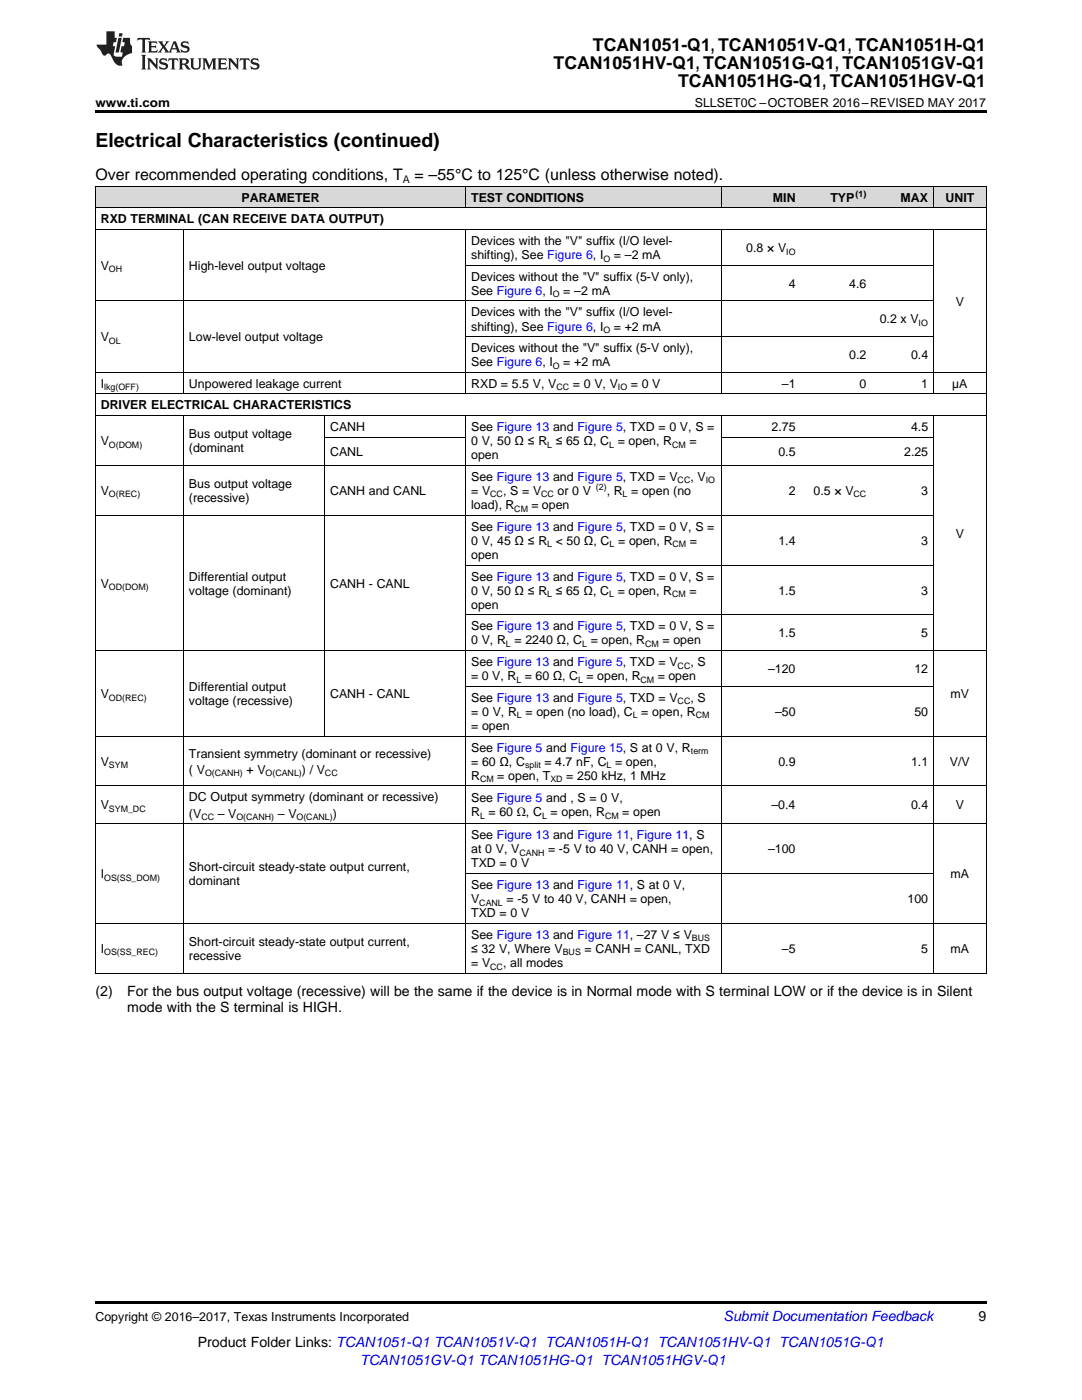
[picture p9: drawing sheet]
<svg xmlns="http://www.w3.org/2000/svg" width="216mm" height="279mm" viewBox="0 0 216 279" stroke-linecap="round" stroke-linejoin="round" font-family="sans-serif">
<defs><g id="words">
<text font-size="3.9" x="19" y="29.3">Electrical Characteristics (continued)</text>
<g font-size="3.5">
<text x="118.3" y="10.2">TCAN1051-Q1, TCAN1051V-Q1, TCAN1051H-Q1</text>
<text x="110.5" y="13.8">TCAN1051HV-Q1, TCAN1051G-Q1, TCAN1051GV-Q1</text>
<text x="135.3" y="17.3">TCAN1051HG-Q1, TCAN1051HGV-Q1</text>
</g>
<g font-size="3.2">
<text x="19" y="36">Over recommended operating conditions, T</text>
<text x="82.7" y="36">= –55°C to 125°C (unless otherwise noted).</text>
</g>
<g font-size="2.8">
<text x="19" y="198.9">(2)</text>
<text x="25.4" y="198.9">For the bus output voltage (recessive) will be the same if the device is in Normal mode with S terminal LOW or if the device is in Silent</text>
<text x="25.4" y="202">mode with the S terminal is HIGH.</text>
<text x="195.3" y="263.6">9</text>
<text x="39.5" y="268.9">Product Folder Links: TCAN1051-Q1 TCAN1051V-Q1 TCAN1051H-Q1 TCAN1051HV-Q1 TCAN1051G-Q1</text>
</g>
<g font-size="2.8" fill="#0000c8">
<text x="144.4" y="263.6">Submit Documentation Feedback</text>
<text x="71.9" y="272.4">TCAN1051GV-Q1 TCAN1051HG-Q1 TCAN1051HGV-Q1</text>
</g>
<g font-size="2.5">
<text x="19" y="21.4">www.ti.com</text>
<text x="138.6" y="21.4">SLLSET0C –OCTOBER 2016–REVISED MAY 2017</text>
<text x="48.2" y="40.3">PARAMETER</text>
<text x="94" y="40.3">TEST CONDITIONS</text>
<text x="154.2" y="40.3">MIN</text>
<text x="165.7" y="40.3">TYP</text>
<text x="179.7" y="40.3">MAX</text>
<text x="188.7" y="40.3">UNIT</text>
<text x="20.1" y="44.6">RXD TERMINAL (CAN RECEIVE DATA OUTPUT)</text>
<text x="20.1" y="53.9">V</text>
<text x="37.7" y="53.9">High-level output voltage</text>
<text x="94" y="48.9">Devices with the &quot;V&quot; suffix (I/O level-</text>
<text x="94" y="51.7">shifting), See Figure 6, I</text>
<text x="122.5" y="51.7">= –2 mA</text>
<text x="148.9" y="50.3">0.8 × V</text>
<text x="94" y="56">Devices without the &quot;V&quot; suffix (5-V only),</text>
<text x="94" y="58.8">See Figure 6, I</text>
<text x="112.4" y="58.8">= –2 mA</text>
<text x="157.4" y="57.4">4</text>
<text x="169.4" y="57.4">4.6</text>
<text x="94" y="63.1">Devices with the &quot;V&quot; suffix (I/O level-</text>
<text x="94" y="66">shifting), See Figure 6, I</text>
<text x="122.5" y="66">= +2 mA</text>
<text x="175.5" y="64.6">0.2 x V</text>
<text x="190.7" y="61">V</text>
<text x="20.1" y="68.1">V</text>
<text x="37.7" y="68.1">Low-level output voltage</text>
<text x="94" y="70.3">Devices without the &quot;V&quot; suffix (5-V only),</text>
<text x="169.4" y="71.7">0.2</text>
<text x="181.8" y="71.7">0.4</text>
<text x="20.1" y="77.4">I</text>
<text x="37.7" y="77.4">Unpowered leakage current</text>
<text x="94" y="73.1">See Figure 6, I</text>
<text x="94" y="77.4">RXD = 5.5 V, V</text>
<text x="112.4" y="73.1">= +2 mA</text>
<text x="114.3" y="77.4">= 0 V, V</text>
<text x="125.9" y="77.4">= 0 V</text>
<text x="156" y="77.4">–1</text>
<text x="171.5" y="77.4">0</text>
<text x="183.8" y="77.4">1</text>
<text x="190" y="77.4">µA</text>
<text x="20.1" y="81.7">DRIVER ELECTRICAL CHARACTERISTICS</text>
<text x="20.1" y="88.8">V</text>
<text x="37.7" y="87.4">Bus output voltage</text>
<text x="65.9" y="86">CANH</text>
<text x="94" y="86">See Figure 13 and Figure 5, TXD = 0 V, S =</text>
<text x="94" y="88.8">0 V, 50 Ω ≤ R ≤ 65 Ω, C = open, R</text>
<text x="137.6" y="88.8">=</text>
<text x="154" y="86">2.75</text>
<text x="181.8" y="86">4.5</text>
<text x="37.7" y="90.2">(dominant</text>
<text x="65.9" y="91">CANL</text>
<text x="94" y="91.7">open</text>
<text x="94" y="96">See Figure 13 and Figure 5, TXD = V</text>
<text x="137.8" y="96">, V</text>
<text x="155.3" y="91">0.5</text>
<text x="180.4" y="91">2.25</text>
<text x="20.1" y="98.8">V</text>
<text x="37.7" y="97.4">Bus output voltage</text>
<text x="37.7" y="100.2">(recessive)</text>
<text x="65.9" y="98.8">CANH and CANL</text>
<text x="94" y="98.8">= V</text>
<text x="94" y="101.6">load), R</text>
<text x="100.4" y="98.8">, S = V</text>
<text x="106" y="101.6">= open</text>
<text x="111.3" y="98.8">or 0 V</text>
<text x="121.1" y="98.8">, R = open (no</text>
<text x="157.4" y="98.8">2</text>
<text x="162.3" y="98.8">0.5 × V</text>
<text x="183.8" y="98.8">3</text>
<text x="94" y="105.9">See Figure 13 and Figure 5, TXD = 0 V, S =</text>
<text x="190.7" y="107.3">V</text>
<text x="94" y="108.7">0 V, 45 Ω ≤ R &lt; 50 Ω, C = open, R</text>
<text x="94" y="111.5">open</text>
<text x="137.7" y="108.7">=</text>
<text x="155.3" y="108.7">1.4</text>
<text x="183.8" y="108.7">3</text>
<text x="20.1" y="117.3">V</text>
<text x="37.7" y="115.9">Differential output</text>
<text x="37.7" y="118.7">voltage (dominant)</text>
<text x="65.9" y="117.3">CANH - CANL</text>
<text x="94" y="115.9">See Figure 13 and Figure 5, TXD = 0 V, S =</text>
<text x="94" y="118.7">0 V, 50 Ω ≤ R ≤ 65 Ω, C = open, R</text>
<text x="137.6" y="118.7">=</text>
<text x="155.3" y="118.7">1.5</text>
<text x="183.8" y="118.7">3</text>
<text x="94" y="121.5">open</text>
<text x="94" y="125.8">See Figure 13 and Figure 5, TXD = 0 V, S =</text>
<text x="94" y="128.6">0 V, R = 2240 Ω, C = open, R</text>
<text x="132.2" y="128.6">= open</text>
<text x="155.3" y="127.2">1.5</text>
<text x="183.8" y="127.2">5</text>
<text x="37.7" y="137.9">Differential output</text>
<text x="94" y="132.9">See Figure 13 and Figure 5, TXD = V</text>
<text x="94" y="135.7">= 0 V, R = 60 Ω, C = open, R</text>
<text x="131.2" y="135.7">= open</text>
<text x="137.8" y="132.9">, S</text>
<text x="153.3" y="134.3">–120</text>
<text x="182.5" y="134.3">12</text>
<text x="20.1" y="139.3">V</text>
<text x="37.7" y="140.7">voltage (recessive)</text>
<text x="65.9" y="139.3">CANH - CANL</text>
<text x="94" y="140.1">See Figure 13 and Figure 5, TXD = V</text>
<text x="94" y="142.9">= 0 V, R = open (no load), C = open, R</text>
<text x="137.8" y="140.1">, S</text>
<text x="154.7" y="142.9">–50</text>
<text x="182.5" y="142.9">50</text>
<text x="189.7" y="139.3">mV</text>
<text x="94" y="145.7">= open</text>
<text x="20.1" y="152.8">V</text>
<text x="37.7" y="151.2">Transient symmetry (dominant or recessive)</text>
<text x="37.7" y="154.4">( V</text>
<text x="49.2" y="154.4">+ V</text>
<text x="60.2" y="154.4">) / V</text>
<text x="94" y="150">See Figure 5 and Figure 15, S at 0 V, R</text>
<text x="94" y="152.8">= 60 Ω, C</text>
<text x="94" y="155.6">R</text>
<text x="99.2" y="155.6">= open, T</text>
<text x="108.6" y="152.8">= 4.7 nF, C = open,</text>
<text x="113" y="155.6">= 250 kHz, 1 MHz</text>
<text x="155.3" y="152.8">0.9</text>
<text x="181.8" y="152.8">1.1</text>
<text x="189.5" y="152.8">V/V</text>
<text x="20.1" y="161.5">V</text>
<text x="37.7" y="159.9">DC Output symmetry (dominant or recessive)</text>
<text x="94" y="160.1">See Figure 5 and , S = 0 V,</text>
<text x="154" y="161.5">–0.4</text>
<text x="181.8" y="161.5">0.4</text>
<text x="190.7" y="161.5">V</text>
<text x="37.7" y="163.2">(V</text>
<text x="43.5" y="163.2">– V</text>
<text x="55.4" y="163.2">– V</text>
<text x="66.4" y="163.2">)</text>
<text x="94" y="162.9">R = 60 Ω, C = open, R</text>
<text x="94" y="167.5">See Figure 13 and Figure 11, Figure 11, S</text>
<text x="124.2" y="162.9">= open</text>
<text x="37.7" y="173.8">Short-circuit steady-state output current,</text>
<text x="94" y="170.3">at 0 V, V</text>
<text x="94" y="173.1">TXD = 0 V</text>
<text x="109.4" y="170.3">= -5 V to 40 V, CANH = open,</text>
<text x="153.3" y="170.3">–100</text>
<text x="20.1" y="175.3">I</text>
<text x="37.7" y="176.7">dominant</text>
<text x="94" y="177.4">See Figure 13 and Figure 11, S at 0 V,</text>
<text x="189.7" y="175.3">mA</text>
<text x="94" y="180.2">V</text>
<text x="94" y="183.1">TXD = 0 V</text>
<text x="101.1" y="180.2">= -5 V to 40 V, CANH = open,</text>
<text x="181.1" y="180.2">100</text>
<text x="20.1" y="190.2">I</text>
<text x="37.7" y="188.8">Short-circuit steady-state output current,</text>
<text x="37.7" y="191.6">recessive</text>
<text x="94" y="187.4">See Figure 13 and Figure 11, –27 V ≤ V</text>
<text x="94" y="190.2">≤ 32 V, Where V</text>
<text x="116.6" y="190.2">= CANH = CANL, TXD</text>
<text x="156" y="190.2">–5</text>
<text x="183.8" y="190.2">5</text>
<text x="189.7" y="190.2">mA</text>
<text x="94" y="193">= V</text>
<text x="100.4" y="193">, all modes</text>
<text x="19" y="263.6">Copyright © 2016–2017, Texas Instruments Incorporated</text>
</g>
<text font-size="2.1" x="80.4" y="36.6">A</text>
<g font-size="1.8">
<text x="170.7" y="39.3">(1)</text>
<text x="120.4" y="52.2">O</text>
<text x="156.9" y="50.8">IO</text>
<text x="21.7" y="54.4">OH</text>
<text x="110.3" y="59.3">O</text>
<text x="183.3" y="65.1">IO</text>
<text x="21.7" y="68.6">OL</text>
<text x="120.4" y="66.5">O</text>
<text x="20.8" y="77.9">lkg(OFF)</text>
<text x="110.3" y="73.6">O</text>
<text x="111" y="77.9">CC</text>
<text x="123.3" y="77.9">IO</text>
<text x="21.7" y="89.3">O(DOM)</text>
<text x="109.2" y="89.3">L</text>
<text x="121.6" y="89.3">L</text>
<text x="134.1" y="89.3">CM</text>
<text x="21.7" y="99.3">O(REC)</text>
<text x="97.8" y="99.3">CC</text>
<text x="108" y="99.3">CC</text>
<text x="118.9" y="97.8">(2)</text>
<text x="124.2" y="99.3">L</text>
<text x="135.2" y="96.4">CC</text>
<text x="140.8" y="96.4">IO</text>
<text x="170.3" y="99.3">CC</text>
<text x="102.6" y="102.1">CM</text>
<text x="109.2" y="109.2">L</text>
<text x="121.6" y="109.2">L</text>
<text x="134.2" y="109.2">CM</text>
<text x="21.7" y="117.8">OD(DOM)</text>
<text x="109.2" y="119.2">L</text>
<text x="121.6" y="119.2">L</text>
<text x="134.1" y="119.2">CM</text>
<text x="101" y="129.1">L</text>
<text x="116.2" y="129.1">L</text>
<text x="128.7" y="129.1">CM</text>
<text x="103" y="136.2">L</text>
<text x="115.4" y="136.2">L</text>
<text x="127.8" y="136.2">CM</text>
<text x="135.2" y="133.4">CC</text>
<text x="21.7" y="139.8">OD(REC)</text>
<text x="103.2" y="143.4">L</text>
<text x="126.3" y="143.4">L</text>
<text x="135.2" y="140.5">CC</text>
<text x="138.8" y="143.4">CM</text>
<text x="21.7" y="153.3">SYM</text>
<text x="40.9" y="154.9">O(CANH)</text>
<text x="53" y="154.9">O(CANL)</text>
<text x="64.8" y="154.9">CC</text>
<text x="104.8" y="153.3">split</text>
<text x="121" y="153.3">L</text>
<text x="137.9" y="150.5">term</text>
<text x="95.8" y="156.1">CM</text>
<text x="109.8" y="156.1">XD</text>
<text x="21.7" y="162">SYM_DC</text>
<text x="40.2" y="163.7">CC</text>
<text x="47.2" y="163.7">O(CANH)</text>
<text x="59.2" y="163.7">O(CANL)</text>
<text x="95.8" y="163.4">L</text>
<text x="108.2" y="163.4">L</text>
<text x="120.7" y="163.4">CM</text>
<text x="103.6" y="170.8">CANH</text>
<text x="20.8" y="175.8">OS(SS_DOM)</text>
<text x="95.6" y="180.7">CANL</text>
<text x="20.8" y="190.7">OS(SS_REC)</text>
<text x="112.3" y="190.7">BUS</text>
<text x="138" y="187.9">BUS</text>
<text x="97.8" y="193.5">CC</text>
</g>
</g></defs>
<g fill="#d8d8d8">
<path d="M19 37.3h17.7v4.3h-17.7z"/>
<path d="M36.7 37.3h28.1v4.3h-28.1z"/>
<path d="M64.8 37.3h28.2v4.3h-28.2z"/>
<path d="M93 37.3h51v4.3h-51z"/>
<path d="M144 37.3h15.9v4.3h-15.9z"/>
<path d="M159.9 37.3h14.1v4.3h-14.1z"/>
<path d="M174 37.3h12.3v4.3h-12.3z"/>
<path d="M186.3 37.3h10.5v4.3h-10.5z"/>
</g>
<path d="M19 22h177.8v.5h-177.8zM19 259.7h177.8v.5h-177.8z" fill="#000"/>
<g fill="none" stroke="#000" stroke-width=".2">
<path d="M19 37.2h177.8M19.1 37.2v157.1M92.9 37.2v4.4M144 37.2v4.4M186.2 37.2v4.4M196.8 37.2v157.1M19 45.8h177.8M19 41.5h177.8M36.6 45.9v32.8M92.9 45.9v32.8M93 52.9h93.3M144 45.9v32.8"/>
<path d="M186.2 45.9v32.8M19 78.6h177.8M19 74.3h177.8M19 60.1h167.3M93 67.2h93.3M19 92.9h167.3M19 82.9h177.8M36.6 83v111.3M64.8 83v64M64.8 87.2h28.2M92.9 83v111.3M144 83v111.3"/>
<path d="M144 87.2h42.3M186.2 83v111.3M19 102.8h167.3M93 112.8h93.3M19 129.8h177.8M93 137h93.3M93 122.7h93.3M19 156.9h177.8M19 146.9h177.8M19 164.4h177.8M93 174.3h93.3M19 194.2h177.8"/>
<path d="M19 184.3h177.8"/>
</g>
<g fill="#231f20">
<path d="M27.5 7.6l-.1 .5 .4-.2h.6v.1v2.1l-.2 .4h1l-.3-.4v-2.1l.1-.1h.5l.5 .2-.2-.5zM29.5 8.3l.2 .3v1.5l-.2 .4h1.8l.2-.6a1.04 1.04 0 0 1-1.3 .2v-.7h.6l.3 .2v-.6l-.3 .2h-.6v-.6l.8-.1 .4 .3-.2-.5zM31.5 8.3l.9 1.1-.9 1.1h.8l-.2-.2 .5-.7 .4 .7-.2 .2h1.5l-.1-.2 .1-.4h.9l.1 .4-.2 .2h1l-.3-.3-.7-1.9h-.5l-.9 2-.8-1 .9-1h-.8l.1 .3-.3 .5-.4-.6 .2-.2zM34.7 8.6l.4 1h-.7zM36.3 8.4a.63 .63 0 0 0-.2 .7 .63 .63 0 0 0 .6 .4l.6 .2 .1 .2a.75 .75 0 0 1-.7 .4 .75 .75 0 0 1-.6-.5l.1 .7 .1-.1a1.11 1.11 0 0 0 1.5-.6 1.13 1.13 0 0 0-1.2-.8l-.1-.4a1.04 1.04 0 0 1 1.2 .2l-.2-.5-.1 .1-.5-.2zM28.2 10.9l.2 .4v2.2l-.2 .4h1l-.3-.4v-2.2l.3-.4zM29.3 11.6l.3 .4v1.5l-.3 .4h.8l-.2-.4v-1.3l1.5 1.7v-1.9l.2-.4h-.7l.2 .4v.9l-1.1-1.3zM32 11.8a.62 .62 0 0 0-.2 .7 .62 .62 0 0 0 .6 .4l.6 .1 .1 .3a.76 .76 0 0 1-.7 .3 .76 .76 0 0 1-.6-.4l.1 .7 .1-.1a1.11 1.11 0 0 0 1.5-.6 1.13 1.13 0 0 0-1.2-.8l-.1-.4a1.04 1.04 0 0 1 1.2 .2l-.2-.6-.1 .1-.5-.1zM33.7 11.6l-.2 .6a.61 .61 0 0 1 .8-.3v1.6l-.2 .4h.9l-.2-.4v-1.6a.63 .63 0 0 1 .8 .3l-.2-.6zM35.6 11.6l.3 .4v1.5l-.3 .4h1l-.2-.2v-.8l.5 .2a.76 .76 0 0 0 1.2 .7l-1-1a.58 .58 0 0 0 .6-.5 .58 .58 0 0 0-.5-.6zM36.4 11.9h.1a.45 .45 0 0 1 .5 .1 .45 .45 0 0 1 .1 .5l-.7 .2zM37.9 11.6l.2 .2a2.17 2.17 0 0 0 .3 1.9 .99 .99 0 0 0 1.6-.6v-1.1l.2-.4h-.7l.2 .2a1.92 1.92 0 0 1-.2 1.8 .6 .6 0 0 1-.9-.5v-1.1l.2-.4zM40.4 11.6l.2 .4v1.5l-.2 .4h.7l-.2-.4v-1.4l.8 1.8 .8-1.8v1.4l-.2 .4h.9l-.2-.4v-1.5l.2-.4h-.8l-.6 1.5-.6-1.5zM43.4 11.6l.2 .4v1.5l-.2 .4h1.8l.2-.6a1.04 1.04 0 0 1-1.3 .1v-.6h.5l.4 .2v-.6l-.4 .2h-.5v-.7h.8l.3 .3-.1-.6zM45.5 11.6l.2 .4v1.5l-.2 .4h.7l-.2-.4v-1.3l1.5 1.7v-1.9l.2-.4h-.7l.2 .4v.9l-1.1-1.3zM47.9 11.6l-.1 .6a.61 .61 0 0 1 .8-.3v1.6l-.3 .4h1l-.3-.4 .1-1.6a.63 .63 0 0 1 .7 .3l-.1-.6zM50.2 11.8a.62 .62 0 0 0-.2 .7 .62 .62 0 0 0 .6 .4l.6 .1 .2 .3a.76 .76 0 0 1-.8 .3 .76 .76 0 0 1-.6-.4l.1 .7 .2-.1a1.11 1.11 0 0 0 1.5-.6 1.13 1.13 0 0 0-1.3-.8l-.1-.4a1.04 1.04 0 0 1 1.2 .2l-.1-.6-.2 .1-.5-.1z"/>
<path d="M21.2 6.3v2.6h-1.9l.1 .4 .7 .9a.91 .91 0 0 0 1 .8 .56 .56 0 0 1 .5-.3 .56 .56 0 0 1 .5 .3l.4 .8a1.53 1.53 0 0 0 1.9 1.2 1.54 1.54 0 0 1 1-2.1l.9-.3v-1.4a1.52 1.52 0 0 1-.3-1.6h-1.4l-.2 .8h.5l-.2 .8h-.4l-.2 1v.2l.4 .1-.2 .8a1.93 1.93 0 0 1-1.6-.3l.3-1.8h-.5l.2-.8h.4l.2-.8h-.4v-1.3zM23.6 7.6l-.6 2.9h.7l.6-2.9zM23.8 6.6l-.1 .7h.6l.2-.7z"/>
</g>
<use href="#words"/>
</svg>
